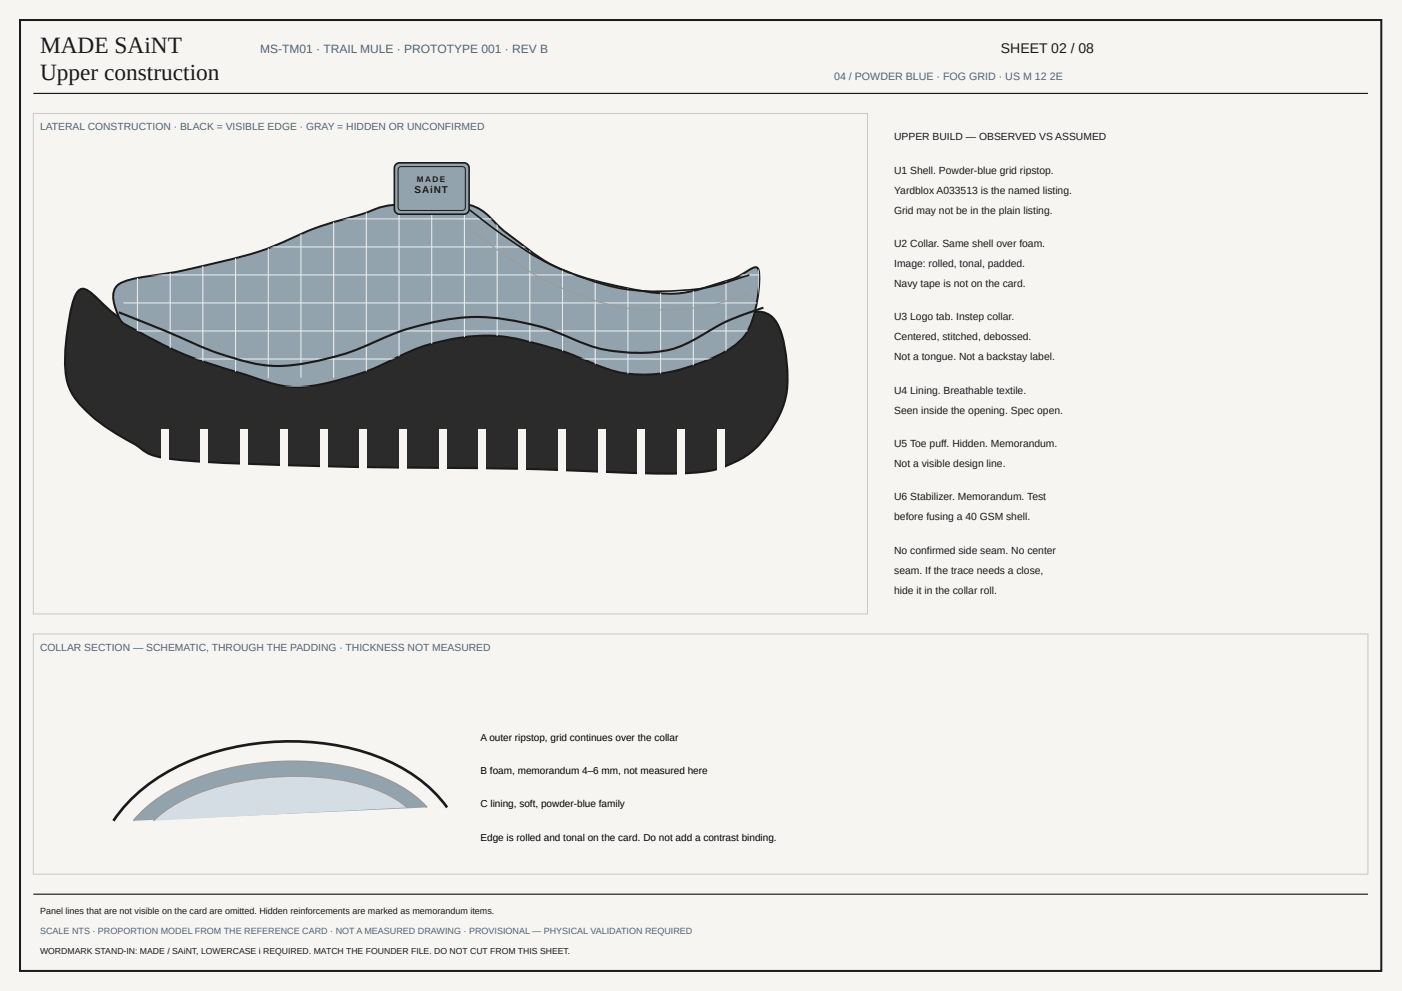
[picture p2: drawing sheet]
<svg xmlns="http://www.w3.org/2000/svg" width="420mm" height="297mm" viewBox="0 0 420 297" stroke-linecap="round" stroke-linejoin="round" font-family="sans-serif">
<defs><g id="words">
<g font-size="7" fill="#1a1a1a">
<text x="12" y="16">MADE SAiNT</text>
<text x="12" y="24">Upper construction</text>
</g>
<text font-size="4.2" fill="#1a1a1a" x="300" y="16">SHEET 02 / 08</text>
<text font-size="3.6" fill="#4d6274" x="78" y="16">MS-TM01 · TRAIL MULE · PROTOTYPE 001 · REV B</text>
<g font-size="3.2" fill="#4d6274">
<text x="250" y="24">04 / POWDER BLUE · FOG GRID · US M 12</text>
<text x="314.6" y="24">2E</text>
</g>
<g font-size="3.1" fill="#4d6274">
<text x="12" y="39">LATERAL CONSTRUCTION · BLACK = VISIBLE EDGE · GRAY = HIDDEN OR UNCONFIRMED</text>
<text x="12" y="195">COLLAR SECTION — SCHEMATIC, THROUGH THE PADDING · THICKNESS NOT MEASURED</text>
</g>
<g font-size="3.1" fill="#1a1a1a">
<text x="268" y="42">UPPER BUILD — OBSERVED VS ASSUMED</text>
<text x="268" y="52">U1 Shell. Powder-blue grid ripstop.</text>
<text x="268" y="58">Yardblox A033513 is the named listing.</text>
<text x="268" y="64">Grid may not be in the plain listing.</text>
<text x="268" y="74">U2 Collar. Same shell over foam.</text>
<text x="268" y="80">Image: rolled, tonal, padded.</text>
<text x="268" y="86">Navy tape is not on the card.</text>
<text x="268" y="96">U3 Logo tab. Instep collar.</text>
<text x="268" y="102">Centered, stitched, debossed.</text>
<text x="268" y="108">Not a tongue. Not a backstay label.</text>
<text x="268" y="118">U4 Lining. Breathable textile.</text>
<text x="268" y="124">Seen inside the opening. Spec open.</text>
<text x="268" y="134">U5 Toe puff. Hidden. Memorandum.</text>
<text x="268" y="140">Not a visible design line.</text>
<text x="268" y="150">U6 Stabilizer. Memorandum. Test</text>
<text x="268" y="156">before fusing a 40 GSM shell.</text>
<text x="268" y="166">No confirmed side seam. No center</text>
<text x="268" y="172">seam. If the trace needs a close,</text>
<text x="268" y="178">hide it in the collar roll.</text>
</g>
<text font-size="3" fill="#1a1a1a" x="124.2" y="57.8">SAiNT</text>
<g font-size="3">
<text x="144" y="222">A outer ripstop, grid continues over the collar</text>
<text x="144" y="232">B foam, memorandum 4–6 mm, not measured here</text>
<text x="144" y="242">C lining, soft, powder-blue family</text>
<text x="144" y="252">Edge is rolled and tonal on the card. Do not add a contrast binding.</text>
</g>
<text font-size="2.7" fill="#1a1a1a" x="12" y="274">Panel lines that are not visible on the card are omitted. Hidden reinforcements are marked as memorandum items.</text>
<text font-size="2.7" fill="#4d6274" x="12" y="280">SCALE NTS · PROPORTION MODEL FROM THE REFERENCE CARD · NOT A MEASURED DRAWING · PROVISIONAL — PHYSICAL VALIDATION REQUIRED</text>
<text font-size="2.6" fill="#1a1a1a" x="12" y="286">WORDMARK STAND-IN: MADE / SAiNT, LOWERCASE i REQUIRED. MATCH THE FOUNDER FILE. DO NOT CUT FROM THIS SHEET.</text>
<text font-size="2.5" fill="#1a1a1a" x="124.9" y="54.6">MA D E</text>
</g></defs>
<g fill="#f6f5f2">
<path d="M0 0h419.9v297.1h-419.9z"/>
<path d="M0 0h420.1v297h-420.1z"/>
<path d="M0 0h419.9v297h-419.9z"/>
</g>
<path d="M6 6h408v285h-408z" fill="none" stroke="#1a1a1a" stroke-width=".6"/>
<path d="M10 28h400" fill="none" stroke="#1a1a1a" stroke-width=".35"/>
<path d="M10 34h250v150h-250z" fill="none" stroke="#c8c8c8" stroke-width=".3"/>
<path d="M23.8 86.9a2.28 2.28 0 0 1 2.8 .4l1.8 1.5a32.5 32.5 0 0 0 9.3 7.3l9.4 3.6a213.3 213.3 0 0 0 32 9.7 54.1 54.1 0 0 0 20.9-2.4 99.6 99.6 0 0 0 16.8-6.5 73.3 73.3 0 0 1 29.4-5.4 77.4 77.4 0 0 1 28 7.5 47.5 47.5 0 0 0 27.9 1.8 78.3 78.3 0 0 0 13.4-7l2.1-1a26.3 26.3 0 0 1 10.4-2.9 7.5 7.5 0 0 1 6 6 43.8 43.8 0 0 1 1.3 20.3 32.3 32.3 0 0 1-12.6 17.4l-1.1 .6a31.1 31.1 0 0 1-15.7 4 626.8 626.8 0 0 1-42.4-1.1l-71-1.1a511.8 511.8 0 0 1-42.2-2.2 13.5 13.5 0 0 1-8.9-3.6 67.4 67.4 0 0 1-16.7-11.8 17 17 0 0 1-5.2-13.6l.1-4.1 .6-5.1a43.2 43.2 0 0 1 2.6-11z" fill="#2b2b2b"/>
<path d="M23.8 86.9a2.28 2.28 0 0 1 2.8 .4l1.8 1.5a32.5 32.5 0 0 0 9.3 7.3l9.4 3.6a213.3 213.3 0 0 0 32 9.7 54.1 54.1 0 0 0 20.9-2.4 99.6 99.6 0 0 0 16.8-6.5 73.3 73.3 0 0 1 29.4-5.4 77.4 77.4 0 0 1 28 7.5 47.5 47.5 0 0 0 27.9 1.8 78.3 78.3 0 0 0 13.4-7l2.1-1a26.3 26.3 0 0 1 10.4-2.9 7.5 7.5 0 0 1 6 6 43.8 43.8 0 0 1 1.3 20.3 32.3 32.3 0 0 1-12.6 17.4l-1.1 .6a31.1 31.1 0 0 1-15.7 4 626.8 626.8 0 0 1-42.4-1.1l-71-1.1a511.8 511.8 0 0 1-42.2-2.2 13.5 13.5 0 0 1-8.9-3.6 67.4 67.4 0 0 1-16.7-11.8 17 17 0 0 1-5.2-13.6l.1-4.1 .6-5.1a43.2 43.2 0 0 1 2.6-11z" fill="none" stroke="#1a1a1a" stroke-width=".63" stroke-linecap="butt"/>
<g fill="#f6f5f2">
<path d="M48.2 128.6h2.4v15.4h-2.4z"/>
<path d="M60.1 128.6h2.4v15.4h-2.4z"/>
<path d="M72 128.6h2.4v15.4h-2.4z"/>
<path d="M83.9 128.6h2.4v15.4h-2.4z"/>
<path d="M95.8 128.6h2.4v15.4h-2.4z"/>
<path d="M107.7 128.6h2.4v15.4h-2.4z"/>
<path d="M119.6 128.6h2.4v15.4h-2.4z"/>
<path d="M131.5 128.6h2.4v15.4h-2.4z"/>
<path d="M143.4 128.6h2.4v15.4h-2.4z"/>
<path d="M155.3 128.6h2.4v15.4h-2.4z"/>
<path d="M167.2 128.6h2.4v15.4h-2.4z"/>
<path d="M179.1 128.6h2.4v15.4h-2.4z"/>
<path d="M191 128.6h2.4v15.4h-2.4z"/>
<path d="M202.9 128.6h2.4v15.4h-2.4z"/>
<path d="M214.8 128.6h2.4v15.4h-2.4z"/>
</g>
<path d="M34.8 85.9a11.2 11.2 0 0 1 6.2-2.6 243.9 243.9 0 0 0 39.5-8.9l2.8-1.1a113.3 113.3 0 0 1 25.1-9.1l1.1-.3a27.1 27.1 0 0 1 12.6-2.8l3-.2a61.2 61.2 0 0 1 15.5 .5 16.3 16.3 0 0 1 8.5 6 115.2 115.2 0 0 0 16.7 12.2 105.2 105.2 0 0 0 28 7.8 36.6 36.6 0 0 0 20.7-2.2 31 31 0 0 0 9.6-4 4.1 4.1 0 0 1 2.7-1.1 2.68 2.68 0 0 1 .8 2.6 38.7 38.7 0 0 1-3.6 16.7 21.4 21.4 0 0 1-10.5 7.9 48.9 48.9 0 0 1-23.8 4.8 42.2 42.2 0 0 1-15.4-4.7 103.2 103.2 0 0 0-25.3-6.7 63.3 63.3 0 0 0-33.6 8.2 80.7 80.7 0 0 1-25.3 7.1 40.1 40.1 0 0 1-15.5-3.4 138.2 138.2 0 0 1-29.5-11.2l-5.8-3.2a6.1 6.1 0 0 1-4.3-4.7l-.6-1.9a6.3 6.3 0 0 1 .4-5.7z" fill="#93a3ae"/>
<path d="M34.8 85.9a11.2 11.2 0 0 1 6.2-2.6 243.9 243.9 0 0 0 39.5-8.9l2.8-1.1a113.3 113.3 0 0 1 25.1-9.1l1.1-.3a27.1 27.1 0 0 1 12.6-2.8l3-.2a61.2 61.2 0 0 1 15.5 .5 16.3 16.3 0 0 1 8.5 6 115.2 115.2 0 0 0 16.7 12.2 105.2 105.2 0 0 0 28 7.8 36.6 36.6 0 0 0 20.7-2.2 31 31 0 0 0 9.6-4 4.1 4.1 0 0 1 2.7-1.1 2.68 2.68 0 0 1 .8 2.6 38.7 38.7 0 0 1-3.6 16.7 21.4 21.4 0 0 1-10.5 7.9 48.9 48.9 0 0 1-23.8 4.8 42.2 42.2 0 0 1-15.4-4.7 103.2 103.2 0 0 0-25.3-6.7 63.3 63.3 0 0 0-33.6 8.2 80.7 80.7 0 0 1-25.3 7.1 40.1 40.1 0 0 1-15.5-3.4 138.2 138.2 0 0 1-29.5-11.2l-5.8-3.2a6.1 6.1 0 0 1-4.3-4.7l-.6-1.9a6.3 6.3 0 0 1 .4-5.7z" fill="none" stroke="#1a1a1a" stroke-width=".59"/>
<g fill="none" stroke="#e7eef2" stroke-width=".31">
<path d="M37 65.6h190.6M37 74h190.6M41.2 60.6v52.6M51 60.6v52.6M60.8 60.6v52.6M70.6 60.6v52.6M80.4 60.6v52.6M90.2 60.6v52.6M100 60.6v52.6M109.8 60.6v52.6M119.6 60.6v52.6M129.4 60.6v52.6"/>
<path d="M139.2 60.6v52.6M149 60.6v52.6M158.8 60.6v52.6M168.6 60.6v52.6M178.4 60.6v52.6M188.2 60.6v52.6M198 60.6v52.6M207.8 60.6v52.6M217.6 60.6v52.6M227.4 60.6v52.6M37 82.4h190.6M37 90.8h190.6"/>
<path d="M37 99.2h190.6M37 107.6h190.6M37 116h190.6"/>
</g>
<path d="M228.8 92.2a76.6 76.6 0 0 0-20.3 9.4 34.5 34.5 0 0 1-21.6 4 43.4 43.4 0 0 1-16.9-4.7 64.3 64.3 0 0 0-43.4-3.5 89.7 89.7 0 0 0-18.2 6.8 76.3 76.3 0 0 1-26.6 5.5 74.8 74.8 0 0 1-22-6l-10.2-4.5-14-5.6" fill="none" stroke="#1a1a1a" stroke-width=".63" stroke-linecap="butt"/>
<path d="M140.6 62.8a156.6 156.6 0 0 0 23.9 16.2 85.3 85.3 0 0 0 25.3 8 86.2 86.2 0 0 0 25.2-1.5l9.6-3.1" fill="none" stroke="#1a1a1a" stroke-width=".49"/>
<path d="M140.6 68.4a156.6 156.6 0 0 0 23.9 16.2 85.3 85.3 0 0 0 25.3 8 86.2 86.2 0 0 0 25.2-1.5l9.6-3.1" fill="none" stroke="#9a9a9a" stroke-width=".31"/>
<path d="M118.7 49.3l1-.5h19.4a1.54 1.54 0 0 1 1.5 1.5v12.4a1.54 1.54 0 0 1-1.5 1.5h-19.4a1.54 1.54 0 0 1-1.5-1.5v-12.4z" fill="#93a3ae"/>
<path d="M118.7 49.3l1-.5h19.4a1.54 1.54 0 0 1 1.5 1.5v12.4a1.54 1.54 0 0 1-1.5 1.5h-19.4a1.54 1.54 0 0 1-1.5-1.5v-12.4z" fill="none" stroke="#1a1a1a" stroke-width=".49"/>
<path d="M119.6 50.2l.7-.3h18.2a.98 .98 0 0 1 1 1v11.2a.98 .98 0 0 1-1 1h-18.2a.98 .98 0 0 1-1-1v-11.2z" fill="none" stroke="#1a1a1a" stroke-width=".3"/>
<path d="M10 190h400v72h-400z" fill="none" stroke="#c8c8c8" stroke-width=".3"/>
<path d="M134 242a46.5 46.5 0 0 0-25.7-16.9 78.7 78.7 0 0 0-57.3 5.8 48.4 48.4 0 0 0-17 15.1" fill="none" stroke="#1a1a1a" stroke-width=".8" stroke-linecap="butt"/>
<path d="M42.4 243.4a56.7 56.7 0 0 1 28.6-13.6 80.2 80.2 0 0 1 41.9 2.5 38.8 38.8 0 0 1 15.1 9.7l-88 4z" fill="#93a3ae"/>
<path d="M128 242a40.5 40.5 0 0 0-18.8-10.9 82 82 0 0 0-54.1 3.8 43.1 43.1 0 0 0-15.1 11.1" fill="none" stroke="#9a9a9a" stroke-width=".5"/>
<path d="M46 246a48.3 48.3 0 0 1 23.3-11.3 80.6 80.6 0 0 1 42.6 1.6 32 32 0 0 1 10.1 5.7z" fill="#d5dde4"/>
<path d="M122 242a44.2 44.2 0 0 0-23.3-8.7 82.1 82.1 0 0 0-42.6 5.9 36 36 0 0 0-10.1 6.8" fill="none" stroke="#9a9a9a" stroke-width=".4"/>
<path d="M10 268h400" fill="none" stroke="#1a1a1a" stroke-width=".35"/>
<use href="#words"/>
</svg>
